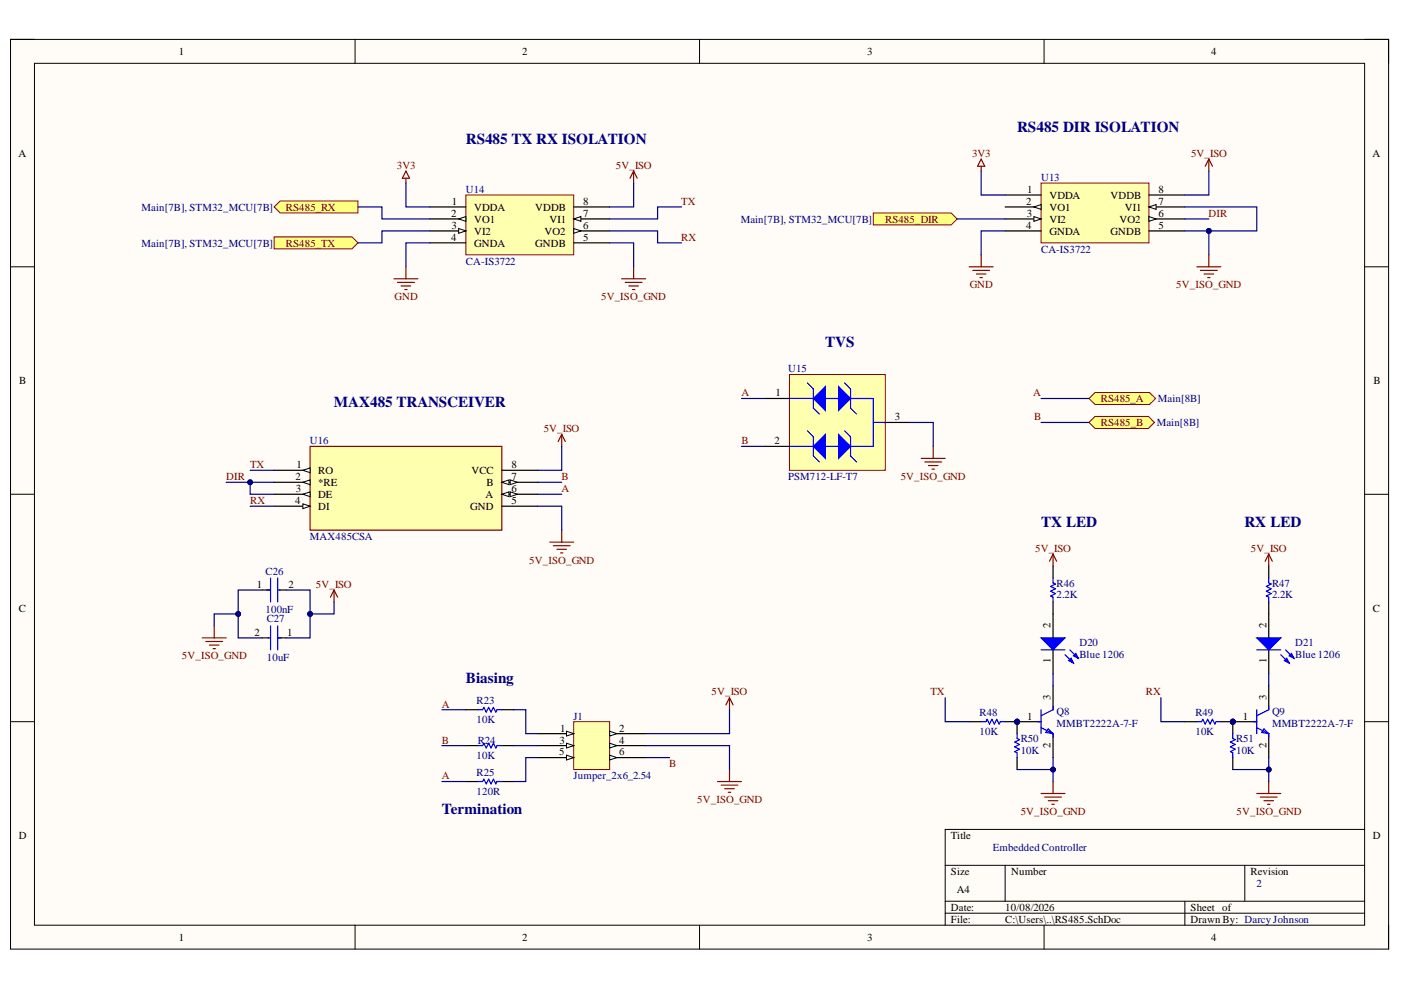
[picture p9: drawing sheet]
<svg xmlns="http://www.w3.org/2000/svg" width="297mm" height="210mm" viewBox="0 0 297 210" stroke-linecap="round" stroke-linejoin="round" font-family="sans-serif">
<defs><g id="words">
<g font-size="3.2" fill="#000080">
<text x="215.7" y="28">RS485 DIR ISOLATION</text>
<text x="98.8" y="30.5">RS485 TX RX ISOLATION</text>
<text x="175" y="73.7">TVS</text>
<text x="70.8" y="86.3">MAX485 TRANSCEIVER</text>
<text x="220.7" y="111.8">TX LED</text>
<text x="263.9" y="111.8">RX LED</text>
<text x="98.8" y="144.7">Biasing</text>
<text x="93.7" y="172.7">Termination</text>
</g>
<g font-size="2.3">
<text x="37.9" y="11.7">1</text>
<text x="110.7" y="11.7">2</text>
<text x="183.9" y="11.7">3</text>
<text x="256.8" y="11.7">4</text>
<text x="3.9" y="33.3">A</text>
<text x="291" y="33.3">A</text>
<text x="217.8" y="40.9">1</text>
<text x="245.6" y="40.9">8</text>
<text x="95.6" y="46">2</text>
<text x="95.8" y="43.4">1</text>
<text x="100.6" y="44.7">VDDA</text>
<text x="100.6" y="47.2">VO1</text>
<text x="113.5" y="44.7">VDDB</text>
<text x="116.5" y="47.2">VI1</text>
<text x="123.6" y="46">7</text>
<text x="123.6" y="43.4">8</text>
<text x="217.6" y="43.4">2</text>
<text x="217.7" y="46">3</text>
<text x="222.5" y="42.2">VDDA</text>
<text x="222.5" y="44.7">VO1</text>
<text x="222.5" y="47.2">VI2</text>
<text x="235.4" y="42.2">VDDB</text>
<text x="237.4" y="47.2">VO2</text>
<text x="238.5" y="44.7">VI1</text>
<text x="245.6" y="46">6</text>
<text x="245.6" y="43.4">7</text>
<text x="95.6" y="51">4</text>
<text x="95.7" y="48.5">3</text>
<text x="100.6" y="49.8">VI2</text>
<text x="100.6" y="52.3">GNDA</text>
<text x="113.5" y="52.3">GNDB</text>
<text x="115.4" y="49.8">VO2</text>
<text x="123.6" y="51">5</text>
<text x="123.6" y="48.5">6</text>
<text x="217.6" y="48.5">4</text>
<text x="222.5" y="49.8">GNDA</text>
<text x="235.4" y="49.8">GNDB</text>
<text x="245.6" y="48.5">5</text>
<text x="4.1" y="81.4">B</text>
<text x="164.4" y="84">1</text>
<text x="291.2" y="81.4">B</text>
<text x="189.7" y="89.1">3</text>
<text x="164.2" y="94.2">2</text>
<text x="62.7" y="101.8">2</text>
<text x="62.8" y="99.3">1</text>
<text x="67.5" y="100.5">RO</text>
<text x="100" y="100.5">VCC</text>
<text x="108.4" y="99.3">8</text>
<text x="108.4" y="101.8">7</text>
<text x="62.6" y="106.9">4</text>
<text x="62.8" y="104.3">3</text>
<text x="67.5" y="103.1">*RE</text>
<text x="67.5" y="105.6">DE</text>
<text x="102.9" y="105.6">A</text>
<text x="103.2" y="103.1">B</text>
<text x="108.4" y="104.3">6</text>
<text x="108.4" y="106.9">5</text>
<text x="67.5" y="108.1">DI</text>
<text x="99.7" y="108.1">GND</text>
<text x="54.5" y="124.6">1</text>
<text x="61.1" y="124.6">2</text>
<text x="4" y="129.7">C</text>
<text x="291.1" y="129.7">C</text>
<text x="54" y="134.7">2</text>
<text x="60.9" y="134.7">1</text>
<text x="222.8" y="133.2" transform="rotate(-90 222.8 133.2)">2</text>
<text x="268.5" y="133.2" transform="rotate(-90 268.5 133.2)">2</text>
<text x="222.8" y="140.7" transform="rotate(-90 222.8 140.7)">1</text>
<text x="268.5" y="140.7" transform="rotate(-90 268.5 140.7)">1</text>
<text x="222.8" y="148.4" transform="rotate(-90 222.8 148.4)">3</text>
<text x="268.5" y="148.4" transform="rotate(-90 268.5 148.4)">3</text>
<text x="118.7" y="155.1">1</text>
<text x="131.3" y="155.1">2</text>
<text x="217.8" y="152.6">1</text>
<text x="263.5" y="152.6">1</text>
<text x="118.6" y="160.2">5</text>
<text x="118.7" y="157.6">3</text>
<text x="131.3" y="157.6">4</text>
<text x="131.3" y="160.2">6</text>
<text x="222.8" y="158.7" transform="rotate(-90 222.8 158.7)">2</text>
<text x="268.5" y="158.7" transform="rotate(-90 268.5 158.7)">2</text>
<text x="4" y="177.9">D</text>
<text x="201.6" y="177.9">Title</text>
<text x="291.1" y="177.9">D</text>
<text x="201.6" y="185.5">Size</text>
<text x="214.4" y="185.5">Number</text>
<text x="265.1" y="185.5">Revision</text>
<text x="202.9" y="189.3">A4</text>
<text x="201.6" y="193.1">Date:</text>
<text x="201.6" y="195.7">File:</text>
<text x="213.1" y="193.1">10/08/2026</text>
<text x="213.1" y="195.7">C:\Users\..\RS485.SchDoc</text>
<text x="252.4" y="193.1">Sheet of</text>
<text x="252.4" y="195.7">Drawn By: Darcy Johnson</text>
<text x="37.9" y="199.5">1</text>
<text x="110.7" y="199.5">2</text>
<text x="183.9" y="199.5">3</text>
<text x="256.8" y="199.5">4</text>
</g>
<g font-size="2.3" fill="#800000">
<text x="84.1" y="35.8">3V3</text>
<text x="130.6" y="35.8">5V_ISO</text>
<text x="206.1" y="33.3">3V3</text>
<text x="252.5" y="33.3">5V_ISO</text>
<text x="60.6" y="44.7">RS485_RX</text>
<text x="144.4" y="43.4">TX</text>
<text x="187.7" y="47.2">RS485_DIR</text>
<text x="256.2" y="46">DIR</text>
<text x="60.6" y="52.3">RS485_TX</text>
<text x="144.4" y="51">RX</text>
<text x="83.6" y="63.7">GND</text>
<text x="127.4" y="63.7">5V_ISO_GND</text>
<text x="205.6" y="61.2">GND</text>
<text x="249.4" y="61.2">5V_ISO_GND</text>
<text x="157.2" y="84">A</text>
<text x="219" y="84">A</text>
<text x="219.3" y="89.1">B</text>
<text x="233.4" y="85.2">RS485_A</text>
<text x="115.3" y="91.7">5V_ISO</text>
<text x="157.2" y="94.2">B</text>
<text x="233.4" y="90.4">RS485_B</text>
<text x="48" y="101.8">DIR</text>
<text x="53" y="99.3">TX</text>
<text x="119.1" y="101.8">B</text>
<text x="191" y="101.8">5V_ISO_GND</text>
<text x="53" y="106.9">RX</text>
<text x="119.1" y="104.3">A</text>
<text x="112.2" y="119.5">5V_ISO_GND</text>
<text x="219.5" y="117">5V_ISO</text>
<text x="265.2" y="117">5V_ISO</text>
<text x="67" y="124.6">5V_ISO</text>
<text x="38.6" y="139.8">5V_ISO_GND</text>
<text x="150.9" y="147.4">5V_ISO</text>
<text x="197.3" y="147.4">TX</text>
<text x="243" y="147.4">RX</text>
<text x="93.7" y="150">A</text>
<text x="93.7" y="157.6">B</text>
<text x="93.7" y="165.2">A</text>
<text x="141.9" y="162.7">B</text>
<text x="147.8" y="170.3">5V_ISO_GND</text>
<text x="216.4" y="172.8">5V_ISO_GND</text>
<text x="262.2" y="172.8">5V_ISO_GND</text>
</g>
<g font-size="2.3" fill="#000080">
<text x="98.8" y="40.9">U14</text>
<text x="220.7" y="38.4">U13</text>
<text x="30" y="44.7">Main[7B], STM32_MCU[7B]</text>
<text x="157" y="47.2">Main[7B], STM32_MCU[7B]</text>
<text x="30" y="52.3">Main[7B], STM32_MCU[7B]</text>
<text x="220.7" y="53.6">CA-IS3722</text>
<text x="98.8" y="56.1">CA-IS3722</text>
<text x="167.1" y="78.9">U15</text>
<text x="245.5" y="85.2">Main[8B]</text>
<text x="65.7" y="94.2">U16</text>
<text x="245.3" y="90.4">Main[8B]</text>
<text x="167.1" y="101.8">PSM712-LF-T7</text>
<text x="65.7" y="114.5">MAX485CSA</text>
<text x="56.3" y="121.8">C26</text>
<text x="224" y="124.4">R46</text>
<text x="269.7" y="124.4">R47</text>
<text x="56.3" y="129.9">100nF</text>
<text x="56.6" y="132">C27</text>
<text x="224" y="126.9">2.2K</text>
<text x="269.7" y="126.9">2.2K</text>
<text x="228.8" y="137">D20</text>
<text x="274.6" y="137">D21</text>
<text x="56.6" y="140.1">10uF</text>
<text x="228.8" y="139.6">Blue 1206</text>
<text x="274.6" y="139.6">Blue 1206</text>
<text x="101.1" y="149.3">R23</text>
<text x="101.1" y="153.3">10K</text>
<text x="121.6" y="152.6">J1</text>
<text x="207.7" y="151.8">R48</text>
<text x="207.7" y="155.9">10K</text>
<text x="224" y="151.6">Q8</text>
<text x="224" y="154.1">MMBT2222A-7-F</text>
<text x="253.5" y="151.8">R49</text>
<text x="253.5" y="155.9">10K</text>
<text x="269.7" y="151.6">Q9</text>
<text x="269.7" y="154.1">MMBT2222A-7-F</text>
<text x="101.1" y="160.9">10K</text>
<text x="101.3" y="157.6">R24</text>
<text x="216.4" y="157.4">R50</text>
<text x="216.4" y="159.9">10K</text>
<text x="262.1" y="157.4">R51</text>
<text x="262.1" y="159.9">10K</text>
<text x="101.1" y="164.5">R25</text>
<text x="121.6" y="165.2">Jumper_2x6_2.54</text>
<text x="101.1" y="168.5">120R</text>
<text x="210.5" y="180.5">Embedded Controller</text>
<text x="266.4" y="188.1">2</text>
</g>
</g></defs>
<path d="M2.2 8.4h292.2v192.8h-292.2z" fill-rule="evenodd" fill="#fffcf8"/>
<path d="M2.2 8.4h292.2v192.8h-292.2z" fill="none" stroke="#000" stroke-width=".21"/>
<path d="M7.3 13.4h282v182.8h-282z" fill-rule="evenodd" fill="#fffcf8"/>
<g fill="none" stroke="#000" stroke-width=".21">
<path d="M2.2 8.3h5.1M7.3 13.4h282v182.8h-282zM75.3 8.3v5.1M148.3 8.3v5.1M221.4 8.4v5M289.3 8.4h5.1v5M2.2 56.6h5.1M289.3 56.6h5.1M2.2 104.8h5.1M289.3 104.8h5.1M2.2 153h5.1M289.3 153h5.1"/>
<path d="M289.3 175.9h-88.9v20.3M75.3 196.2v5M148.3 196.2v5M200.4 183.5h88.9M200.4 191.1h88.9M200.4 193.6h88.9M213.1 183.5v7.6M221.4 196.2v5M251.2 191.1v5.1M263.9 183.5v7.6M294.4 196.2v5"/>
</g>
<path d="M167.4 79.4h20.3v20.3h-20.3z" fill-rule="evenodd" fill="#ffffb0"/>
<path d="M167.4 79.4h20.3v20.3h-20.3z" fill="none" stroke="#800000" stroke-width=".21"/>
<path d="M172.4 84.5l2.6-2.5v5z" fill="#00f"/>
<path d="M171.2 81.2l1.2 1.3v4l1.3 1.3M172.4 84.5l2.6-2.5v5z" fill="none" stroke="#00f" stroke-width=".25"/>
<path d="M177.8 82l2.5 2.5-2.5 2.5z" fill="#00f"/>
<path d="M167.4 84.5h5M175 84.5h3.8M177.8 82l2.5 2.5-2.5 2.5zM179.1 81.2l1.2 1.3v4l1.3 1.3M180.1 84.5h5.1" fill="none" stroke="#00f" stroke-width=".25"/>
<path d="M162.3 84.5h5.1M162.3 94.6h5.1M187.7 89.6h5.1" fill="none" stroke="#000" stroke-width=".25"/>
<path d="M172.4 94.6l2.6-2.5v5.1z" fill="#00f"/>
<path d="M171.2 91.3l1.2 1.3v4.1l1.3 1.2M172.4 94.6l2.6-2.5v5.1z" fill="none" stroke="#00f" stroke-width=".25"/>
<path d="M177.8 92.1l2.5 2.5-2.5 2.6z" fill="#00f"/>
<path d="M167.4 94.6h5M175 94.6h3.8M177.8 92.1l2.5 2.5-2.5 2.6zM179.1 91.3l1.2 1.3v4.1l1.3 1.2M185.2 84.5v10.1h-5.1M185.2 89.6h2.5" fill="none" stroke="#00f" stroke-width=".25"/>
<path d="M195.3 97.2h5.1M196.1 97.9h3.5M196.8 98.7h2.1M197.6 99.5h.5M197.9 94.6v2.6" fill="none" stroke="#800000" stroke-width=".25"/>
<path d="M98.8 41.3h22.8v12.7h-22.8z" fill-rule="evenodd" fill="#ffffb0"/>
<path d="M98.8 41.3h22.8v12.7h-22.8z" fill="none" stroke="#800000" stroke-width=".21"/>
<path d="M91.2 43.9h7.6M91.2 46.4h7.6" fill="none" stroke="#000" stroke-width=".25"/>
<path d="M97.2 46.4l1.6-.5v1z" fill="#f8fcff"/>
<path d="M97.2 46.4l1.6-.5v1z" fill="none" stroke="#000" stroke-width=".21"/>
<path d="M91.2 49h7.6" fill="none" stroke="#000" stroke-width=".25"/>
<path d="M97.2 48.5l1.6 .5-1.6 .5z" fill="#f8fcff"/>
<path d="M97.2 48.5l1.6 .5-1.6 .5z" fill="none" stroke="#000" stroke-width=".21"/>
<path d="M91.2 51.5h7.6M121.6 51.5h7.7M121.6 49h7.7" fill="none" stroke="#000" stroke-width=".25"/>
<path d="M121.6 48.5l1.6 .5-1.6 .5z" fill="#f8fcff"/>
<path d="M121.6 48.5l1.6 .5-1.6 .5z" fill="none" stroke="#000" stroke-width=".21"/>
<path d="M121.6 46.4h7.7" fill="none" stroke="#000" stroke-width=".25"/>
<path d="M121.6 46.4l1.6-.5v1z" fill="#f8fcff"/>
<path d="M121.6 46.4l1.6-.5v1z" fill="none" stroke="#000" stroke-width=".21"/>
<path d="M121.6 43.9h7.7" fill="none" stroke="#000" stroke-width=".25"/>
<g fill="none" stroke="#800000" stroke-width=".25">
<path d="M86.1 36.3l.7 1.5h-1.5zM86.1 37.8v1M134.3 36.3v2.5M134.3 36.3l-.7 1.5M134.3 36.3l.8 1.5M83.5 59.1h5.1M84.3 59.9h3.5M86.1 56.6v2.5M131.8 59.1h5.1M132.6 59.9h3.5M134.3 56.6v2.5M85.1 60.6h2"/>
<path d="M85.8 61.4h.5M133.3 60.6h2.1M134.1 61.4h.5"/>
</g>
<path d="M58.1 43.9l1.3-1.3h16.5v2.6h-16.5z" fill-rule="evenodd" fill="#ffff80"/>
<path d="M58.1 43.9l1.3-1.3h16.5v2.6h-16.5z" fill="none" stroke="#800000" stroke-width=".21"/>
<path d="M58.1 50.2h16.5l1.3 1.3-1.3 1.3h-16.5z" fill-rule="evenodd" fill="#ffff80"/>
<path d="M58.1 50.2h16.5l1.3 1.3-1.3 1.3h-16.5z" fill="none" stroke="#800000" stroke-width=".21"/>
<path d="M65.7 94.6h40.7v17.8h-40.7z" fill-rule="evenodd" fill="#ffffb0"/>
<path d="M65.7 94.6h40.7v17.8h-40.7z" fill="none" stroke="#800000" stroke-width=".25"/>
<path d="M58.1 99.7h7.6" fill="none" stroke="#000" stroke-width=".25"/>
<path d="M64.2 99.7l1.5-.5v1z" fill="#f8fcff"/>
<path d="M64.2 99.7l1.5-.5v1z" fill="none" stroke="#000" stroke-width=".21"/>
<path d="M106.4 99.7h7.6M58.1 102.3h7.6" fill="none" stroke="#000" stroke-width=".25"/>
<path d="M64.2 102.3l1.5-.6v1.1z" fill="#f8fcff"/>
<path d="M64.2 102.3l1.5-.6v1.1z" fill="none" stroke="#000" stroke-width=".21"/>
<path d="M106.4 102.3h7.6" fill="none" stroke="#000" stroke-width=".25"/>
<path d="M106.4 102.3l1.5-.6v1.1z" fill="#f8fcff"/>
<path d="M106.4 102.3l1.5-.6v1.1z" fill="none" stroke="#000" stroke-width=".21"/>
<path d="M108.2 101.7l1.5 .6-1.5 .5z" fill="#f8fcff"/>
<path d="M108.2 101.7l1.5 .6-1.5 .5z" fill="none" stroke="#000" stroke-width=".21"/>
<path d="M58.1 104.8h7.6" fill="none" stroke="#000" stroke-width=".25"/>
<path d="M64.2 104.8l1.5-.5v1z" fill="#f8fcff"/>
<path d="M64.2 104.8l1.5-.5v1z" fill="none" stroke="#000" stroke-width=".21"/>
<path d="M106.4 104.8h7.6" fill="none" stroke="#000" stroke-width=".25"/>
<path d="M106.4 104.8l1.5-.5v1z" fill="#f8fcff"/>
<path d="M106.4 104.8l1.5-.5v1z" fill="none" stroke="#000" stroke-width=".21"/>
<path d="M108.2 104.3l1.5 .5-1.5 .5z" fill="#f8fcff"/>
<path d="M108.2 104.3l1.5 .5-1.5 .5z" fill="none" stroke="#000" stroke-width=".21"/>
<path d="M58.1 107.3h7.6" fill="none" stroke="#000" stroke-width=".25"/>
<path d="M64.2 106.8l1.5 .5-1.5 .5z" fill="#f8fcff"/>
<path d="M64.2 106.8l1.5 .5-1.5 .5z" fill="none" stroke="#000" stroke-width=".21"/>
<path d="M106.4 107.3h7.6M55.6 125.1h1.8M55.6 135.2h1.5M58.9 135.2h1.8M59.1 125.1h1.6M98.8 150.5h2.5M98.8 158.1h2.5M106.4 150.5h2.5M106.4 158.1h2.5M98.8 165.7h2.5M106.4 165.7h2.5" fill="none" stroke="#000" stroke-width=".25"/>
<g fill="none" stroke="#800000" stroke-width=".25">
<path d="M119.1 92.1v2.5M119.1 92.1l-.8 1.5M119.1 92.1l.8 1.5M116.6 114.9h5M117.3 115.7h3.6M118.1 116.5h2M118.8 117.2h.5M119.1 112.4v2.5M42.9 135.2h5.1M43.6 136h3.6M44.4 136.8h2M45.2 137.5h.5"/>
<path d="M45.4 132.7v2.5M70.8 125.1l-.7 1.5M70.8 125.1l.8 1.5M70.8 125.1v2.5M154.7 147.9v2.6M154.7 147.9l-.8 1.6M154.7 147.9l.7 1.6M152.1 165.7h5.1M152.9 166.5h3.5M153.6 167.2h2.1M154.4 168h.5M154.7 163.2v2.5"/>
</g>
<path d="M56.6 125.1h.8M56.8 135.2h.3M57.4 122.6v5M57.4 132.7v5.1M58.9 122.6v5M58.9 132.7v5.1M58.9 135.2h.7M59.1 125.1h.3M101.3 150.5h1l.3-.5 .5 1 .5-1 .5 1 .5-1 .5 1 .3-.5h1M101.3 158.1h1l.3-.5 .5 1 .5-1 .5 1 .5-1 .5 1 .3-.5h1M101.3 165.7h1l.3-.5 .5 1 .5-1 .5 1 .5-1 .5 1 .3-.5h1" fill="none" stroke="#00f" stroke-width=".25"/>
<path d="M220.7 38.8h22.9v12.7h-22.9z" fill-rule="evenodd" fill="#ffffb0"/>
<path d="M220.7 38.8h22.9v12.7h-22.9z" fill="none" stroke="#800000" stroke-width=".21"/>
<path d="M213.1 41.3h7.6M213.1 43.9h7.6" fill="none" stroke="#000" stroke-width=".25"/>
<path d="M219.2 43.9l1.5-.5v1z" fill="#f8fcff"/>
<path d="M219.2 43.9l1.5-.5v1z" fill="none" stroke="#000" stroke-width=".21"/>
<path d="M213.1 46.4h7.6" fill="none" stroke="#000" stroke-width=".25"/>
<path d="M219.2 45.9l1.5 .5-1.5 .5z" fill="#f8fcff"/>
<path d="M219.2 45.9l1.5 .5-1.5 .5z" fill="none" stroke="#000" stroke-width=".21"/>
<path d="M213.1 49h7.6M243.6 49h7.6M243.6 46.4h7.6" fill="none" stroke="#000" stroke-width=".25"/>
<path d="M243.6 45.9l1.5 .5-1.5 .5z" fill="#f8fcff"/>
<path d="M243.6 45.9l1.5 .5-1.5 .5z" fill="none" stroke="#000" stroke-width=".21"/>
<path d="M243.6 43.9h7.6" fill="none" stroke="#000" stroke-width=".25"/>
<path d="M243.6 43.9l1.5-.5v1z" fill="#f8fcff"/>
<path d="M243.6 43.9l1.5-.5v1z" fill="none" stroke="#000" stroke-width=".21"/>
<path d="M243.6 41.3h7.6" fill="none" stroke="#000" stroke-width=".25"/>
<g fill="none" stroke="#800000" stroke-width=".25">
<path d="M208 35.3v1M208 33.7l.8 1.6h-1.5zM256.3 33.7v2.6M256.3 33.7l-.8 1.6M256.3 33.7l.8 1.6M205.5 56.6h5.1M206.2 57.3h3.6M207 58.1h2M207.8 58.9h.5M208 54v2.6M253.8 56.6h5M254.5 57.3h3.6"/>
<path d="M255.3 58.1h2M256 58.9h.6M256.3 54v2.6"/>
</g>
<path d="M185.2 45.2h16.5l1.2 1.2-1.2 1.3h-16.5z" fill-rule="evenodd" fill="#ffff80"/>
<path d="M185.2 45.2h16.5l1.2 1.2-1.2 1.3h-16.5z" fill="none" stroke="#800000" stroke-width=".21"/>
<path d="M230.9 84.5l1.3-1.3h11.5l1.3 1.3-1.3 1.3h-11.5z" fill-rule="evenodd" fill="#ffff80"/>
<path d="M230.9 84.5l1.3-1.3h11.5l1.3 1.3-1.3 1.3h-11.5z" fill="none" stroke="#800000" stroke-width=".21"/>
<path d="M232.2 88.3h11.3l1.3 1.3-1.3 1.2h-11.3l-1.3-1.2z" fill-rule="evenodd" fill="#ffff80"/>
<path d="M232.2 88.3h11.3l1.3 1.3-1.3 1.2h-11.3l-1.3-1.2z" fill="none" stroke="#800000" stroke-width=".21"/>
<path d="M121.6 153h7.7v10.2h-7.7z" fill-rule="evenodd" fill="#ffffb0"/>
<path d="M121.6 153h7.7v10.2h-7.7z" fill="none" stroke="#800000" stroke-width=".21"/>
<path d="M114 155.6h7.6" fill="none" stroke="#000" stroke-width=".25"/>
<path d="M120.1 155l1.5 .6-1.5 .5z" fill="#f8fcff"/>
<path d="M120.1 155l1.5 .6-1.5 .5z" fill="none" stroke="#000" stroke-width=".21"/>
<path d="M129.3 155.6h7.6" fill="none" stroke="#000" stroke-width=".25"/>
<path d="M129.3 155l1.5 .6-1.5 .5z" fill="#f8fcff"/>
<path d="M129.3 155l1.5 .6-1.5 .5z" fill="none" stroke="#000" stroke-width=".21"/>
<path d="M114 158.1h7.6" fill="none" stroke="#000" stroke-width=".25"/>
<path d="M120.1 157.6l1.5 .5-1.5 .5z" fill="#f8fcff"/>
<path d="M120.1 157.6l1.5 .5-1.5 .5z" fill="none" stroke="#000" stroke-width=".21"/>
<path d="M129.3 158.1h7.6" fill="none" stroke="#000" stroke-width=".25"/>
<path d="M129.3 157.6l1.5 .5-1.5 .5z" fill="#f8fcff"/>
<path d="M129.3 157.6l1.5 .5-1.5 .5z" fill="none" stroke="#000" stroke-width=".21"/>
<path d="M114 160.6h7.6" fill="none" stroke="#000" stroke-width=".25"/>
<path d="M120.1 160.1l1.5 .5-1.5 .5z" fill="#f8fcff"/>
<path d="M120.1 160.1l1.5 .5-1.5 .5z" fill="none" stroke="#000" stroke-width=".21"/>
<path d="M129.3 160.6h7.6" fill="none" stroke="#000" stroke-width=".25"/>
<path d="M129.3 160.1l1.5 .5-1.5 .5z" fill="#f8fcff"/>
<path d="M129.3 160.1l1.5 .5-1.5 .5z" fill="none" stroke="#000" stroke-width=".21"/>
<path d="M223.3 117.5l-.8 1.5M223.3 117.5l.7 1.5M223.3 117.5v2.5" fill="none" stroke="#800000" stroke-width=".25"/>
<circle cx="215.6" cy="153" r=".51" fill="#000080"/>
<circle cx="215.6" cy="153" r=".51" fill="none" stroke="#000080" stroke-width=".21"/>
<path d="M215.6 153h5.1" fill="none" stroke="#000" stroke-width=".25"/>
<circle cx="215.6" cy="153" r=".51" fill="#000080"/>
<circle cx="215.6" cy="153" r=".51" fill="none" stroke="#000080" stroke-width=".21"/>
<path d="M223.3 145.4v5.1M223.3 155.6v5" fill="none" stroke="#000" stroke-width=".25"/>
<path d="M220 153h.7M220.7 150.5v5.1M220.7 154.3l2.6 1.3M222.3 154.5l1 1.1-1.6-.3zM223.3 149.7v.8l-2.6 1.2M223.3 155.6v.7" fill="none" stroke="#00f" stroke-width=".25"/>
<circle cx="215.6" cy="153" r=".51" fill="#000080"/>
<circle cx="215.6" cy="153" r=".51" fill="none" stroke="#000080" stroke-width=".21"/>
<path d="M205.5 153h2.5M213.1 153h2.5" fill="none" stroke="#000" stroke-width=".25"/>
<circle cx="215.6" cy="153" r=".51" fill="#000080"/>
<circle cx="215.6" cy="153" r=".51" fill="none" stroke="#000080" stroke-width=".21"/>
<path d="M208 153h1l.3-.5 .5 1 .5-1 .5 1 .5-1 .5 1 .3-.5h1" fill="none" stroke="#00f" stroke-width=".25"/>
<circle cx="215.6" cy="153" r=".51" fill="#000080"/>
<circle cx="215.6" cy="153" r=".51" fill="none" stroke="#000080" stroke-width=".21"/>
<path d="M215.6 153v2.6" fill="none" stroke="#000" stroke-width=".25"/>
<circle cx="215.6" cy="153" r=".51" fill="#000080"/>
<circle cx="215.6" cy="153" r=".51" fill="none" stroke="#000080" stroke-width=".21"/>
<path d="M223.3 120v2.6M223.3 127.6v2.6M215.6 160.6v2.6" fill="none" stroke="#000" stroke-width=".25"/>
<path d="M223.3 122.6v1l.5 .2-1 .5 1 .5-1 .5 1 .6-1 .5 .5 .2v1M215.6 155.6v1l.6 .2-1.1 .5 1.1 .5-1.1 .5 1.1 .6-1.1 .5 .5 .2v1" fill="none" stroke="#00f" stroke-width=".25"/>
<path d="M220.7 168.2h5.1M221.5 169h3.5M222.3 169.8h2M223 170.5h.5M223.3 165.7v2.5" fill="none" stroke="#800000" stroke-width=".25"/>
<g fill="none" stroke="#000080" stroke-width=".25">
<path d="M86.1 38.8v5.1h5.1M134.3 38.8v5.1h-5M75.9 43.9h5.1v2.5h10.2M91.2 51.5h-5.1v5.1M91.2 49h-10.2v2.5h-5.1M129.3 51.5h5v5.1M129.3 49h10.1v2.5h5.1M144.5 43.9h-5.1v2.5h-10.1M119.1 94.6v5.1h-5.1M157.2 84.5h5.1M157.2 94.6h5.1M192.8 89.6h5.1v5"/>
<path d="M58.1 102.3h-5.1v2.5h5.1M114 107.3h5.1v5.1"/>
</g>
<circle cx="53" cy="102.3" r=".51" fill="#000080"/>
<circle cx="53" cy="102.3" r=".51" fill="none" stroke="#000080" stroke-width=".21"/>
<path d="M48 102.3h5" fill="none" stroke="#000080" stroke-width=".25"/>
<circle cx="53" cy="102.3" r=".51" fill="#000080"/>
<circle cx="53" cy="102.3" r=".51" fill="none" stroke="#000080" stroke-width=".21"/>
<path d="M53 99.7h5.1M53 107.3h5.1M60.7 125.1h5v10.1h-5M93.7 150.5h5.1M93.7 158.1h5.1" fill="none" stroke="#000080" stroke-width=".25"/>
<circle cx="65.7" cy="130.2" r=".51" fill="#000080"/>
<circle cx="65.7" cy="130.2" r=".51" fill="none" stroke="#000080" stroke-width=".21"/>
<path d="M55.6 125.1h-5.1v10.1h5.1" fill="none" stroke="#000080" stroke-width=".25"/>
<circle cx="50.5" cy="130.2" r=".51" fill="#000080"/>
<circle cx="50.5" cy="130.2" r=".51" fill="none" stroke="#000080" stroke-width=".21"/>
<path d="M70.8 127.6v2.6h-5.1" fill="none" stroke="#000080" stroke-width=".25"/>
<circle cx="65.7" cy="130.2" r=".51" fill="#000080"/>
<circle cx="65.7" cy="130.2" r=".51" fill="none" stroke="#000080" stroke-width=".21"/>
<path d="M50.5 130.2h-5.1v2.5" fill="none" stroke="#000080" stroke-width=".25"/>
<circle cx="50.5" cy="130.2" r=".51" fill="#000080"/>
<circle cx="50.5" cy="130.2" r=".51" fill="none" stroke="#000080" stroke-width=".21"/>
<path d="M251.2 49h5.1v5M114 102.3h5.1M114 104.8h5.1M108.9 158.1h5.1M136.9 158.1h17.8v5.1" fill="none" stroke="#000080" stroke-width=".25"/>
<circle cx="256.3" cy="49" r=".51" fill="#000080"/>
<circle cx="256.3" cy="49" r=".51" fill="none" stroke="#000080" stroke-width=".21"/>
<path d="M208 36.3v5h5.1M256.3 36.3v5h-5.1M202.9 46.4h10.2M213.1 49h-5.1v5M251.2 43.9h15.3v5.1h-10.2M251.2 46.4h5.1M220.7 84.5h10.2M220.7 89.6h10.2" fill="none" stroke="#000080" stroke-width=".25"/>
<circle cx="256.3" cy="49" r=".51" fill="#000080"/>
<circle cx="256.3" cy="49" r=".51" fill="none" stroke="#000080" stroke-width=".21"/>
<path d="M108.9 150.5h2.6v5.1h2.5M154.7 150.5v5.1h-17.8M93.7 165.7h5.1M114 160.6h-2.5v5.1h-2.6M136.9 160.6h5.1M223.3 160.6v2.6h-7.7" fill="none" stroke="#000080" stroke-width=".25"/>
<circle cx="223.3" cy="163.2" r=".51" fill="#000080"/>
<circle cx="223.3" cy="163.2" r=".51" fill="none" stroke="#000080" stroke-width=".21"/>
<path d="M223.3 163.2v2.5" fill="none" stroke="#000080" stroke-width=".25"/>
<circle cx="223.3" cy="163.2" r=".51" fill="#000080"/>
<circle cx="223.3" cy="163.2" r=".51" fill="none" stroke="#000080" stroke-width=".21"/>
<path d="M269 117.5l-.8 1.5M269 117.5l.8 1.5M269 117.5v2.5" fill="none" stroke="#800000" stroke-width=".25"/>
<circle cx="261.4" cy="153" r=".51" fill="#000080"/>
<circle cx="261.4" cy="153" r=".51" fill="none" stroke="#000080" stroke-width=".21"/>
<path d="M261.4 153h5.1" fill="none" stroke="#000" stroke-width=".25"/>
<circle cx="261.4" cy="153" r=".51" fill="#000080"/>
<circle cx="261.4" cy="153" r=".51" fill="none" stroke="#000080" stroke-width=".21"/>
<path d="M269 145.4v5.1M269 155.6v5" fill="none" stroke="#000" stroke-width=".25"/>
<path d="M265.7 153h.8M266.5 150.5v5.1M266.5 154.3l2.5 1.3M268 154.5l1 1.1-1.5-.3zM269 149.7v.8l-2.5 1.2M269 155.6v.7" fill="none" stroke="#00f" stroke-width=".25"/>
<circle cx="261.4" cy="153" r=".51" fill="#000080"/>
<circle cx="261.4" cy="153" r=".51" fill="none" stroke="#000080" stroke-width=".21"/>
<path d="M251.2 153h2.6M258.8 153h2.6" fill="none" stroke="#000" stroke-width=".25"/>
<circle cx="261.4" cy="153" r=".51" fill="#000080"/>
<circle cx="261.4" cy="153" r=".51" fill="none" stroke="#000080" stroke-width=".21"/>
<path d="M253.8 153h1l.2-.5 .5 1 .5-1 .6 1 .5-1 .5 1 .2-.5h1" fill="none" stroke="#00f" stroke-width=".25"/>
<circle cx="261.4" cy="153" r=".51" fill="#000080"/>
<circle cx="261.4" cy="153" r=".51" fill="none" stroke="#000080" stroke-width=".21"/>
<path d="M261.4 153v2.6" fill="none" stroke="#000" stroke-width=".25"/>
<circle cx="261.4" cy="153" r=".51" fill="#000080"/>
<circle cx="261.4" cy="153" r=".51" fill="none" stroke="#000080" stroke-width=".21"/>
<path d="M269 120v2.6M269 127.6v2.6M261.4 160.6v2.6" fill="none" stroke="#000" stroke-width=".25"/>
<path d="M269 122.6v1l.5 .2-1 .5 1 .5-1 .5 1 .6-1 .5 .5 .2v1M261.4 155.6v1l.5 .2-1 .5 1 .5-1 .5 1 .6-1 .5 .5 .2v1" fill="none" stroke="#00f" stroke-width=".25"/>
<path d="M266.5 168.2h5M267.2 169h3.6M268 169.8h2M268.7 170.5h.6M269 165.7v2.5" fill="none" stroke="#800000" stroke-width=".25"/>
<path d="M269 160.6v2.6h-7.6" fill="none" stroke="#000080" stroke-width=".25"/>
<circle cx="269" cy="163.2" r=".51" fill="#000080"/>
<circle cx="269" cy="163.2" r=".51" fill="none" stroke="#000080" stroke-width=".21"/>
<path d="M269 163.2v2.5" fill="none" stroke="#000080" stroke-width=".25"/>
<circle cx="269" cy="163.2" r=".51" fill="#000080"/>
<circle cx="269" cy="163.2" r=".51" fill="none" stroke="#000080" stroke-width=".21"/>
<path d="M200.4 147.9v5.1h5.1M246.1 147.9v5.1h5.1" fill="none" stroke="#000080" stroke-width=".25"/>
<path d="M223.3 130.2v5.1M223.3 137.8v5.1" fill="none" stroke="#000" stroke-width=".25"/>
<path d="M220.7 135.3h5.1l-2.5 2.5z" fill="#00f"/>
<path d="M220.7 135.3h5.1l-2.5 2.5zM225.8 138.8l1.8 1.8M226.8 137.8l1.8 1.8" fill="none" stroke="#00f" stroke-width=".25"/>
<path d="M226.6 140.1l.5-.5 .5 1z" fill="#00f"/>
<path d="M226.6 140.1l.5-.5 .5 1z" fill="none" stroke="#00f" stroke-width=".25"/>
<path d="M227.6 139.1l.5-.6 .5 1.1z" fill="#00f"/>
<path d="M220.7 137.8h5.1M227.6 139.1l.5-.6 .5 1.1z" fill="none" stroke="#00f" stroke-width=".25"/>
<path d="M269 130.2v5.1M269 137.8v5.1" fill="none" stroke="#000" stroke-width=".25"/>
<path d="M266.5 135.3h5l-2.5 2.5z" fill="#00f"/>
<path d="M266.5 135.3h5l-2.5 2.5zM271.5 138.8l1.8 1.8M272.6 137.8l1.7 1.8" fill="none" stroke="#00f" stroke-width=".25"/>
<path d="M272.3 140.1l.5-.5 .5 1z" fill="#00f"/>
<path d="M272.3 140.1l.5-.5 .5 1z" fill="none" stroke="#00f" stroke-width=".25"/>
<path d="M273.3 139.1l.5-.6 .5 1.1z" fill="#00f"/>
<path d="M266.5 137.8h5M273.3 139.1l.5-.6 .5 1.1z" fill="none" stroke="#00f" stroke-width=".25"/>
<path d="M223.3 142.9v2.5M269 142.9v2.5" fill="none" stroke="#000080" stroke-width=".25"/>
<use href="#words"/>
</svg>
